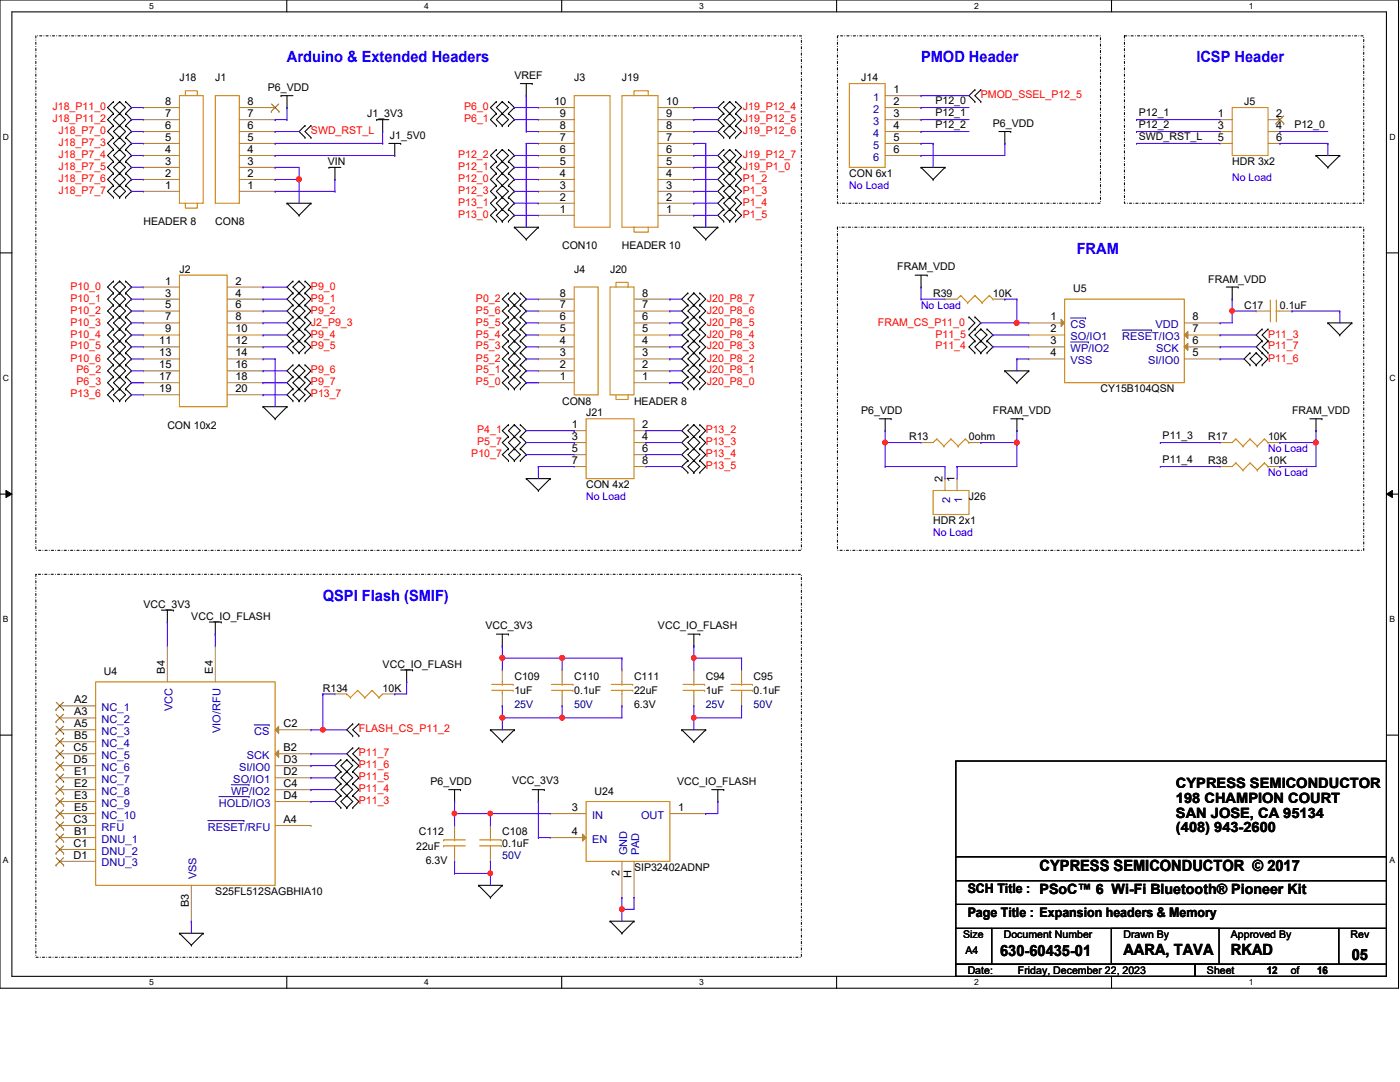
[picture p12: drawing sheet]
<svg xmlns="http://www.w3.org/2000/svg" width="279mm" height="216mm" viewBox="0 0 279 216" stroke-linecap="round" stroke-linejoin="round" font-family="sans-serif">
<defs><g id="words">
<g font-size="3.1" fill="#00f">
<text x="57.3" y="12.4">Arduino &amp; Extended Headers</text>
<text x="183.8" y="12.4">PMOD Header</text>
<text x="238.8" y="12.4">ICSP Header</text>
<text x="214.9" y="50.6">FRAM</text>
<text x="64.4" y="119.8">QSPI Flash (SMIF)</text>
</g>
<g font-size="3.1">
<text x="207.5" y="173.8">CYPRESS SEMICONDUCTOR © 2017</text>
<text x="199.6" y="190.8">630-60435-01</text>
<text x="224.2" y="190.5">AARA, TAVA</text>
<text x="245.7" y="190.5">RKAD</text>
<text x="269.8" y="191.5">05</text>
</g>
<g font-size="2.8">
<text x="234.7" y="157.3">CYPRESS SEMICONDUCTOR</text>
<text x="234.7" y="160.2">198 CHAMPION COURT</text>
<text x="234.7" y="163.2">SAN JOSE, CA 95134</text>
<text x="234.7" y="166.1">(408) 943-2600</text>
</g>
<g font-size="2.6">
<text x="193.1" y="178.1">SCH Title : PSoC™ 6 Wi-Fi Bluetooth® Pioneer Kit</text>
<text x="193.1" y="182.9">Page Title : Expansion headers &amp; Memory</text>
</g>
<g font-size="2.2">
<text x="33" y="23.4">7</text>
<text x="33" y="21">8</text>
<text x="49.4" y="23.4">7</text>
<text x="49.4" y="21">8</text>
<text x="110.6" y="21">10</text>
<text x="111.8" y="23.4">9</text>
<text x="133" y="23.4">9</text>
<text x="133" y="21">10</text>
<text x="178.3" y="18.6">1</text>
<text x="178.3" y="21">2</text>
<text x="178.3" y="23.4">3</text>
<text x="243.1" y="23.4">1</text>
<text x="254.7" y="23.4">2</text>
<text x="33" y="28.1">5</text>
<text x="33" y="25.7">6</text>
<text x="49.4" y="28.1">5</text>
<text x="49.4" y="25.7">6</text>
<text x="111.8" y="28.1">7</text>
<text x="111.8" y="25.7">8</text>
<text x="133" y="28.1">7</text>
<text x="133" y="25.7">8</text>
<text x="178.3" y="25.7">4</text>
<text x="178.3" y="28.1">5</text>
<text x="243.1" y="25.7">3</text>
<text x="243.1" y="28.1">5</text>
<text x="254.7" y="25.7">4</text>
<text x="254.7" y="28.1">6</text>
<text x="33" y="35.3">2</text>
<text x="33" y="32.9">3</text>
<text x="33" y="30.5">4</text>
<text x="49.4" y="35.3">2</text>
<text x="49.4" y="32.9">3</text>
<text x="49.4" y="30.5">4</text>
<text x="111.8" y="35.3">4</text>
<text x="111.8" y="32.9">5</text>
<text x="111.8" y="30.5">6</text>
<text x="133" y="35.3">4</text>
<text x="133" y="32.9">5</text>
<text x="133" y="30.5">6</text>
<text x="178.3" y="30.5">6</text>
<text x="33" y="37.7">1</text>
<text x="49.4" y="37.7">1</text>
<text x="111.8" y="40">2</text>
<text x="111.8" y="37.7">3</text>
<text x="133" y="40">2</text>
<text x="133" y="37.7">3</text>
<text x="111.8" y="42.5">1</text>
<text x="133" y="42.5">1</text>
<text x="33" y="56.8">1</text>
<text x="33" y="59.2">3</text>
<text x="47" y="56.8">2</text>
<text x="47" y="59.2">4</text>
<text x="111.8" y="59.2">8</text>
<text x="128.2" y="59.2">8</text>
<text x="33" y="61.6">5</text>
<text x="33" y="63.9">7</text>
<text x="47" y="61.6">6</text>
<text x="47" y="63.9">8</text>
<text x="111.8" y="63.9">6</text>
<text x="111.8" y="61.6">7</text>
<text x="128.2" y="63.9">6</text>
<text x="128.2" y="61.6">7</text>
<text x="209.6" y="63.9">1</text>
<text x="238" y="63.9">8</text>
<text x="31.8" y="68.7">11</text>
<text x="31.8" y="71.1">13</text>
<text x="33" y="66.3">9</text>
<text x="47" y="66.3">10</text>
<text x="47" y="68.7">12</text>
<text x="47" y="71.1">14</text>
<text x="111.8" y="71.1">3</text>
<text x="111.8" y="68.7">4</text>
<text x="111.8" y="66.3">5</text>
<text x="128.2" y="71.1">3</text>
<text x="128.2" y="68.7">4</text>
<text x="128.2" y="66.3">5</text>
<text x="209.6" y="66.3">2</text>
<text x="209.6" y="68.7">3</text>
<text x="209.6" y="71.1">4</text>
<text x="238" y="71.1">5</text>
<text x="238" y="68.7">6</text>
<text x="238" y="66.3">7</text>
<text x="31.8" y="73.5">15</text>
<text x="31.8" y="75.9">17</text>
<text x="47" y="73.5">16</text>
<text x="47" y="75.9">18</text>
<text x="111.8" y="75.9">1</text>
<text x="111.8" y="73.5">2</text>
<text x="128.2" y="75.9">1</text>
<text x="128.2" y="73.5">2</text>
<text x="31.8" y="78.3">19</text>
<text x="47" y="78.3">20</text>
<text x="114.1" y="85.4">1</text>
<text x="114.1" y="87.8">3</text>
<text x="128.2" y="85.4">2</text>
<text x="128.2" y="87.8">4</text>
<text x="114.1" y="90.2">5</text>
<text x="114.1" y="92.6">7</text>
<text x="128.2" y="90.2">6</text>
<text x="128.2" y="92.6">8</text>
<text x="188.1" y="96.2" transform="rotate(-90 188.1 96.2)">2</text>
<text x="190.5" y="96.2" transform="rotate(-90 190.5 96.2)">1</text>
<text x="32.9" y="134.4" transform="rotate(-90 32.9 134.4)">B4</text>
<text x="42.5" y="134.4" transform="rotate(-90 42.5 134.4)">E4</text>
<text x="14.8" y="140.3">A2</text>
<text x="14.8" y="142.7">A3</text>
<text x="14.7" y="149.9">C5</text>
<text x="14.8" y="145.1">A5</text>
<text x="14.8" y="147.5">B5</text>
<text x="56.6" y="149.9">B2</text>
<text x="56.6" y="145.1">C2</text>
<text x="14.7" y="152.3">D5</text>
<text x="14.8" y="154.7">E1</text>
<text x="56.6" y="154.7">D2</text>
<text x="56.6" y="152.3">D3</text>
<text x="14.8" y="157.1">E2</text>
<text x="14.8" y="159.4">E3</text>
<text x="14.8" y="161.8">E5</text>
<text x="56.6" y="157.1">C4</text>
<text x="56.6" y="159.4">D4</text>
<text x="114.1" y="161.8">3</text>
<text x="135.3" y="161.8">1</text>
<text x="14.7" y="164.2">C3</text>
<text x="14.8" y="166.6">B1</text>
<text x="56.6" y="164.2">A4</text>
<text x="114.1" y="166.6">4</text>
<text x="14.7" y="169">C1</text>
<text x="14.7" y="171.4">D1</text>
<text x="123.6" y="174.8" transform="rotate(-90 123.6 174.8)">2</text>
<text x="126" y="175.1" transform="rotate(-90 126 175.1)">H</text>
<text x="37.7" y="181" transform="rotate(-90 37.7 181)">B3</text>
</g>
<g font-size="2.2" fill="#00c">
<text x="174.3" y="20.1">1</text>
<text x="174.3" y="22.5">2</text>
<text x="174.3" y="24.9">3</text>
<text x="174.3" y="27.3">4</text>
<text x="174.3" y="29.6">5</text>
<text x="174.3" y="32">6</text>
<text x="213.7" y="65.4">CS</text>
<text x="230.6" y="65.4">VDD</text>
<text x="213.7" y="67.9">SO/IO1</text>
<text x="213.7" y="70.2">WP/IO2</text>
<text x="223.9" y="67.9">RESET/IO3</text>
<text x="230.7" y="70.2">SCK</text>
<text x="213.7" y="72.6">VSS</text>
<text x="229.2" y="72.6">SI/IO0</text>
<text x="189.6" y="100.3" transform="rotate(-90 189.6 100.3)">2</text>
<text x="192" y="100.3" transform="rotate(-90 192 100.3)">1</text>
<text x="20.3" y="141.9">NC_1</text>
<text x="34.4" y="141.9" transform="rotate(-90 34.4 141.9)">VCC</text>
<text x="20.3" y="146.6">NC_3</text>
<text x="20.3" y="144.3">NC_2</text>
<text x="20.3" y="149">NC_4</text>
<text x="44" y="146.3" transform="rotate(-90 44 146.3)">VIO/RFU</text>
<text x="50.7" y="146.6">CS</text>
<text x="20.3" y="151.4">NC_5</text>
<text x="20.3" y="153.8">NC_6</text>
<text x="47.7" y="153.8">SI/IO0</text>
<text x="49.3" y="151.4">SCK</text>
<text x="20.3" y="156.2">NC_7</text>
<text x="20.3" y="158.6">NC_8</text>
<text x="20.3" y="161">NC_9</text>
<text x="43.7" y="161">HOLD/IO3</text>
<text x="46.1" y="158.6">WP/IO2</text>
<text x="46.6" y="156.2">SO/IO1</text>
<text x="20.3" y="165.7">RFU</text>
<text x="20.3" y="163.4">NC_10</text>
<text x="41.5" y="165.7">RESET/RFU</text>
<text x="118.2" y="163.4">IN</text>
<text x="127.9" y="163.4">OUT</text>
<text x="20.3" y="168.1">DNU_1</text>
<text x="20.3" y="170.5">DNU_2</text>
<text x="20.3" y="172.9">DNU_3</text>
<text x="118.2" y="168.1">EN</text>
<text x="125.1" y="170.7" transform="rotate(-90 125.1 170.7)">GND</text>
<text x="127.6" y="170.7" transform="rotate(-90 127.6 170.7)">PAD</text>
<text x="39.2" y="175.5" transform="rotate(-90 39.2 175.5)">VSS</text>
</g>
<g font-size="2.1">
<text x="35.8" y="16.3">J18</text>
<text x="43" y="16.3">J1</text>
<text x="102.7" y="15.8">VREF</text>
<text x="114.6" y="16.3">J3</text>
<text x="124.1" y="16.3">J19</text>
<text x="171.9" y="16.3">J14</text>
<text x="53.5" y="18.2">P6_VDD</text>
<text x="73.3" y="23.4">J1_3V3</text>
<text x="186.7" y="20.8">P12_0</text>
<text x="186.7" y="23.2">P12_1</text>
<text x="227.3" y="23.2">P12_1</text>
<text x="248.3" y="21">J5</text>
<text x="77.8" y="27.7">J1_5V0</text>
<text x="186.7" y="25.6">P12_2</text>
<text x="198.2" y="25.3">P6_VDD</text>
<text x="227.3" y="27.9">SWD_RST_L</text>
<text x="227.3" y="25.6">P12_2</text>
<text x="258.3" y="25.6">P12_0</text>
<text x="65.4" y="33">VIN</text>
<text x="169.5" y="35.3">CON 6x1</text>
<text x="245.9" y="33">HDR 3x2</text>
<text x="28.6" y="44.9">HEADER 8</text>
<text x="43" y="44.9">CON8</text>
<text x="112.2" y="49.7">CON10</text>
<text x="124.1" y="49.7">HEADER 10</text>
<text x="179.1" y="54">FRAM_VDD</text>
<text x="35.8" y="54.4">J2</text>
<text x="114.6" y="54.4">J4</text>
<text x="121.8" y="54.4">J20</text>
<text x="186.2" y="59.2">R39</text>
<text x="198.2" y="59.2">10K</text>
<text x="214.2" y="58.3">U5</text>
<text x="241.1" y="56.4">FRAM_VDD</text>
<text x="248.3" y="61.6">C17</text>
<text x="255.4" y="61.6">0.1uF</text>
<text x="112.2" y="80.7">CON8</text>
<text x="117" y="83.1">J21</text>
<text x="126.5" y="80.7">HEADER 8</text>
<text x="171.9" y="82.6">P6_VDD</text>
<text x="198.2" y="82.6">FRAM_VDD</text>
<text x="219.6" y="78.3">CY15B104QSN</text>
<text x="257.9" y="82.6">FRAM_VDD</text>
<text x="33.4" y="85.5">CON 10x2</text>
<text x="181.4" y="87.9">R13</text>
<text x="193.4" y="87.9">0ohm</text>
<text x="232" y="87.6">P11_3</text>
<text x="241.1" y="87.9">R17</text>
<text x="253.1" y="87.9">10K</text>
<text x="232" y="92.4">P11_4</text>
<text x="241.1" y="92.7">R38</text>
<text x="253.1" y="92.7">10K</text>
<text x="117" y="97.5">CON 4x2</text>
<text x="193.4" y="99.8">J26</text>
<text x="186.2" y="104.6">HDR 2x1</text>
<text x="28.6" y="121.3">VCC_3V3</text>
<text x="38.2" y="123.7">VCC_IO_FLASH</text>
<text x="96.9" y="125.6">VCC_3V3</text>
<text x="131.3" y="125.6">VCC_IO_FLASH</text>
<text x="20.7" y="134.7">U4</text>
<text x="76.4" y="133.3">VCC_IO_FLASH</text>
<text x="102.7" y="135.6">C109</text>
<text x="114.6" y="135.6">C110</text>
<text x="126.5" y="135.6">C111</text>
<text x="140.8" y="135.6">C94</text>
<text x="150.4" y="135.6">C95</text>
<text x="64.4" y="138">R134</text>
<text x="76.4" y="138">10K</text>
<text x="102.7" y="138.5">1uF</text>
<text x="114.6" y="138.5">0.1uF</text>
<text x="126.5" y="138.5">22uF</text>
<text x="126.5" y="141.4">6.3V</text>
<text x="140.8" y="138.5">1uF</text>
<text x="150.4" y="138.5">0.1uF</text>
<text x="85.9" y="156.6">P6_VDD</text>
<text x="102.2" y="156.4">VCC_3V3</text>
<text x="118.7" y="158.5">U24</text>
<text x="135.1" y="156.6">VCC_IO_FLASH</text>
<text x="83.6" y="166.7">C112</text>
<text x="100.2" y="166.7">C108</text>
<text x="83.1" y="169.5">22uF</text>
<text x="85" y="172.4">6.3V</text>
<text x="100.2" y="169.1">0.1uF</text>
<text x="126.5" y="173.8">SIP32402ADNP</text>
<text x="43" y="178.6">S25FL512SAGBHIA10</text>
<text x="192.2" y="187.2">Size</text>
<text x="192.7" y="190.3">A4</text>
<text x="200.3" y="187.2">Document Number</text>
<text x="224.2" y="187.2">Drawn By</text>
<text x="245.7" y="187.2">Approved By</text>
<text x="269.5" y="187.2">Rev</text>
<text x="193.1" y="194.4">Date:</text>
<text x="203.2" y="194.4">Friday, December 22, 2023</text>
<text x="240.9" y="194.4">Sheet</text>
<text x="252.8" y="194.4">12</text>
<text x="257.6" y="194.4">of</text>
<text x="262.8" y="194.4">16</text>
</g>
<g font-size="2.1" fill="#f00">
<text x="10.5" y="22">J18_P11_0</text>
<text x="92.6" y="22">P6_0</text>
<text x="148.3" y="22">J19_P12_4</text>
<text x="195.7" y="19.6">PMOD_SSEL_P12_5</text>
<text x="10.5" y="24.4">J18_P11_2</text>
<text x="11.7" y="29.2">J18_P7_3</text>
<text x="11.7" y="26.8">J18_P7_0</text>
<text x="62.1" y="26.8">SWD_RST_L</text>
<text x="92.6" y="24.4">P6_1</text>
<text x="148.3" y="24.4">J19_P12_5</text>
<text x="148.3" y="26.8">J19_P12_6</text>
<text x="11.7" y="31.5">J18_P7_4</text>
<text x="11.7" y="33.9">J18_P7_5</text>
<text x="91.4" y="31.5">P12_2</text>
<text x="91.4" y="33.9">P12_1</text>
<text x="148.3" y="31.5">J19_P12_7</text>
<text x="148.3" y="33.9">J19_P1_0</text>
<text x="11.7" y="38.7">J18_P7_7</text>
<text x="11.7" y="36.3">J18_P7_6</text>
<text x="91.4" y="36.3">P12_0</text>
<text x="91.4" y="38.7">P12_3</text>
<text x="91.4" y="41.1">P13_1</text>
<text x="148.3" y="36.3">P1_2</text>
<text x="148.3" y="38.7">P1_3</text>
<text x="148.3" y="41.1">P1_4</text>
<text x="91.4" y="43.5">P13_0</text>
<text x="148.3" y="43.5">P1_5</text>
<text x="14.1" y="57.8">P10_0</text>
<text x="62.1" y="57.8">P9_0</text>
<text x="14.1" y="60.2">P10_1</text>
<text x="14.1" y="62.6">P10_2</text>
<text x="14.1" y="65">P10_3</text>
<text x="62.1" y="60.2">P9_1</text>
<text x="62.1" y="62.6">P9_2</text>
<text x="62.1" y="65">J2_P9_3</text>
<text x="95" y="65">P5_5</text>
<text x="95" y="62.6">P5_6</text>
<text x="95" y="60.2">P0_2</text>
<text x="141.1" y="65">J20_P8_5</text>
<text x="141.1" y="62.6">J20_P8_6</text>
<text x="141.1" y="60.2">J20_P8_7</text>
<text x="175.2" y="65">FRAM_CS_P11_0</text>
<text x="14.1" y="67.4">P10_4</text>
<text x="14.1" y="69.7">P10_5</text>
<text x="62.1" y="67.4">P9_4</text>
<text x="62.1" y="69.7">P9_5</text>
<text x="95" y="69.7">P5_3</text>
<text x="95" y="67.4">P5_4</text>
<text x="141.1" y="69.7">J20_P8_3</text>
<text x="141.1" y="67.4">J20_P8_4</text>
<text x="186.7" y="67.4">P11_5</text>
<text x="186.7" y="69.7">P11_4</text>
<text x="253.1" y="67.4">P11_3</text>
<text x="253.1" y="69.7">P11_7</text>
<text x="14.1" y="72.1">P10_6</text>
<text x="15.3" y="74.5">P6_2</text>
<text x="15.3" y="76.9">P6_3</text>
<text x="62.1" y="74.5">P9_6</text>
<text x="62.1" y="76.9">P9_7</text>
<text x="95" y="76.9">P5_0</text>
<text x="95" y="74.5">P5_1</text>
<text x="95" y="72.1">P5_2</text>
<text x="141.1" y="76.9">J20_P8_0</text>
<text x="141.1" y="74.5">J20_P8_1</text>
<text x="141.1" y="72.1">J20_P8_2</text>
<text x="253.1" y="72.1">P11_6</text>
<text x="14.1" y="79.3">P13_6</text>
<text x="62.1" y="79.3">P13_7</text>
<text x="95.2" y="86.4">P4_1</text>
<text x="95.2" y="88.9">P5_7</text>
<text x="140.8" y="88.9">P13_3</text>
<text x="140.8" y="86.4">P13_2</text>
<text x="94.1" y="91.2">P10_7</text>
<text x="140.8" y="91.2">P13_4</text>
<text x="140.8" y="93.6">P13_5</text>
<text x="71.6" y="146.1">FLASH_CS_P11_2</text>
<text x="71.6" y="153.3">P11_6</text>
<text x="71.6" y="155.7">P11_5</text>
<text x="71.6" y="150.9">P11_7</text>
<text x="71.6" y="158.1">P11_4</text>
<text x="71.6" y="160.5">P11_3</text>
</g>
<g font-size="2.1" fill="#00f">
<text x="169.5" y="37.8">No Load</text>
<text x="245.9" y="36.1">No Load</text>
<text x="183.8" y="61.6">No Load</text>
<text x="253.1" y="95">No Load</text>
<text x="253.1" y="90.3">No Load</text>
<text x="117" y="99.8">No Load</text>
<text x="186.2" y="107">No Load</text>
</g>
<g font-size="2.1" fill="#000080">
<text x="102.7" y="141.4">25V</text>
<text x="114.6" y="141.4">50V</text>
<text x="140.8" y="141.4">25V</text>
<text x="150.4" y="141.4">50V</text>
<text x="100.2" y="171.4">50V</text>
</g>
<g font-size="1.7">
<text x="29.8" y="1.8">5</text>
<text x="84.7" y="1.8">4</text>
<text x="139.5" y="1.8">3</text>
<text x="194.4" y="1.8">2</text>
<text x="249.3" y="1.8">1</text>
<text x=".6" y="27.9">D</text>
<text x="277.3" y="27.9">D</text>
<text x=".6" y="76">C</text>
<text x="277.3" y="76">C</text>
<text x=".6" y="124.2">B</text>
<text x="277.3" y="124.2">B</text>
<text x=".6" y="172.3">A</text>
<text x="277.3" y="172.3">A</text>
<text x="29.8" y="196.6">5</text>
<text x="84.7" y="196.6">4</text>
<text x="139.5" y="196.6">3</text>
<text x="194.4" y="196.6">2</text>
<text x="249.3" y="196.6">1</text>
</g>
</g></defs>
<path d="M0 0h279.1v197.2h-279.1zM2.4 2.4h274.3v192.4h-274.3z" fill="none" stroke="#000" stroke-width=".21"/>
<g fill="#fff">
<path d="M29.8 .3h.9v1.9h-.9z"/>
<path d="M29.8 195.1h.9v1.9h-.9z"/>
</g>
<path d="M57.2 0v2.4M57.2 194.8v2.4" fill="none" stroke="#000" stroke-width=".21"/>
<g fill="#fff">
<path d="M84.7 .3h.9v1.9h-.9z"/>
<path d="M84.7 195.1h.9v1.9h-.9z"/>
</g>
<path d="M112.1 0v2.4M112.1 194.8v2.4" fill="none" stroke="#000" stroke-width=".21"/>
<g fill="#fff">
<path d="M139.5 .3h1v1.9h-1z"/>
<path d="M139.5 195.1h1v1.9h-1z"/>
</g>
<path d="M167 0v2.4M167 194.8v2.4" fill="none" stroke="#000" stroke-width=".21"/>
<g fill="#fff">
<path d="M194.4 .3h.9v1.9h-.9z"/>
<path d="M194.4 195.1h.9v1.9h-.9z"/>
</g>
<path d="M221.8 0v2.4M221.8 194.8v2.4" fill="none" stroke="#000" stroke-width=".21"/>
<g fill="#fff">
<path d="M249.3 .3h.9v1.9h-.9z"/>
<path d="M249.3 195.1h.9v1.9h-.9z"/>
<path d="M.6 26.4h1.2v1.9h-1.2z"/>
<path d="M277.3 26.4h1.2v1.9h-1.2z"/>
<path d="M.6 74.5h1.2v1.9h-1.2z"/>
<path d="M277.3 74.5h1.2v1.9h-1.2z"/>
</g>
<path d="M0 50.5h2.4M276.7 50.5h2.4" fill="none" stroke="#000" stroke-width=".21"/>
<g fill="#fff">
<path d="M.6 122.6h1.1v1.9h-1.1z"/>
<path d="M277.3 122.6h1.1v1.9h-1.1z"/>
</g>
<path d="M0 98.6h2.4M276.7 98.6h2.4" fill="none" stroke="#000" stroke-width=".21"/>
<path d="M1.2 97.9l1.2 .7-1.2 .7zM276.7 98.6l1.2-.7v1.4z" fill="#000"/>
<path d="M1.2 97.9l1.2 .7-1.2 .7zM276.7 98.6l1.2-.7v1.4z" fill="none" stroke="#000" stroke-width=".2"/>
<g fill="#fff">
<path d="M.6 170.7h1.1v1.9h-1.1z"/>
<path d="M277.3 170.7h1.1v1.9h-1.1z"/>
</g>
<g fill="none" stroke="#000" stroke-width=".21">
<path d="M56.1 19.1h.1M56.1 19.1h2.4M57.3 19.1v2.4M103.8 16.7h2.4M105 19.1h.1M105 16.7v2.4M106.2 16.7h.1M194.6 17.9h.1M194.6 17.9l-1.2 1.2 1.2 1.2M195.7 17.9h.1M195.7 17.9l-1.1 1.2 1.1 1.2M22.6 32.2h.1"/>
<path d="M22.6 29.8h.1M22.6 39.4h.1M22.6 37h.1M22.6 34.6h.1M22.6 27.4h.1M22.6 22.6h.1M22.6 20.3h.1M22.6 25.1h.1M22.6 25.1l-1.1 1.1 1.1 1.2M22.6 29.8l-1.1 1.2 1.1 1.2M22.6 32.2l-1.1 1.2 1.1 1.2M22.6 37l-1.1 1.2 1.1 1.2"/>
<path d="M22.6 34.6l-1.1 1.2 1.1 1.2M22.6 22.6l-1.1 1.3 1.1 1.2M22.6 27.4l-1.1 1.2 1.1 1.2M22.6 20.3l-1.1 1.2 1.1 1.1M23.9 29.8h.1M23.9 32.2h.1M23.9 37h.1M23.9 39.4h.1M23.9 34.6h.1M23.9 27.4h.1M23.9 20.3h.1M23.9 22.6h.1"/>
<path d="M23.9 25.1h.1M23.9 27.4l-1.3 1.2 2.5 2.4-1.2 1.2M23.9 29.8l-1.3 1.2 1.3 1.2M23.9 37l1.2 1.2-1.2 1.2M23.9 37l-1.3 1.2 1.3 1.2M23.9 34.6l1.2 1.2-1.2 1.2M23.9 32.2l1.2 1.2-2.5 2.4 1.3 1.2M23.9 32.2l-1.3 1.2 1.3 1.2M23.9 27.4l1.2 1.2-1.2 1.2M23.9 20.3l1.2 1.2-2.5 2.4 1.3 1.2M23.9 20.3l-1.3 1.2 1.3 1.1M23.9 22.6l1.2 1.3-1.2 1.2"/>
<path d="M23.9 25.1l1.2 1.1-1.2 1.2M23.9 25.1l-1.3 1.1 1.3 1.2M25.1 32.2h.1M25.1 29.8h.1M25.1 39.4h.1M25.1 37h.1M25.1 34.6h.1M25.1 27.4h.1M25.1 22.6h.1M25.1 20.3h.1M25.1 25.1h.1M25.1 29.8l1.1 1.2-1.1 1.2"/>
<path d="M25.1 25.1l1.1 1.1-1.1 1.2M25.1 37l1.1 1.2-1.1 1.2M25.1 32.2l1.1 1.2-1.1 1.2M25.1 34.6l1.1 1.2-1.1 1.2M25.1 27.4l1.1 1.2-1.1 1.2M25.1 22.6l1.1 1.3-1.1 1.2M25.1 20.3l1.1 1.2-1.1 1.1M57.3 21.5h.1M60.9 27.4h.1M60.9 25.1h.1M60.9 25.1l-1.2 1.1 1.2 1.2M62.1 25.1h.1"/>
<path d="M62.1 27.4h.1M62.1 25.1l-1.2 1.1 1.2 1.2M65.7 33.4h.1M65.7 33.4h2.3M66.8 35.8h.1M66.8 33.4v2.4M75.2 23.9h.1M75.2 23.9h2.4M76.4 26.2h.1M76.4 23.9v2.3M77.6 28.6h2.4M78.8 31h.1"/>
<path d="M78.8 28.6v2.4M80 28.6h.1M99.1 22.6h.1M99.1 20.3h.1M99.1 25.1h.1M99.1 32.2h.1M99.1 29.8h.1M99.1 34.6h.1M99.1 37h.1M99.1 39.4h.1M99.1 29.8l-1.2 1.2 1.2 1.2M99.1 37l-1.2 1.2 1.2 1.2"/>
<path d="M99.1 20.3l-1.2 1.2 1.2 1.1M99.1 22.6l-1.2 1.3 1.2 1.2M99.1 32.2l-1.2 1.2 1.2 1.2M99.1 34.6l-1.2 1.2 1.2 1.2M99.1 39.4l-1.2 1.2 1.2 1.2M100.2 20.3h.1M100.2 22.6h.1M100.2 25.1h.1M100.2 29.8h.1M100.2 32.2h.1M100.2 34.6h.1M100.2 37h.1"/>
<path d="M100.2 39.4h.1M100.2 29.8l-1.1 1.2 1.1 1.2M100.2 39.4l-1.1 1.2 1.1 1.2M100.2 20.3l1.3 1.2-1.3 1.1M100.2 20.3l-1.1 1.2 2.4 2.4-1.3 1.2M100.2 22.6l-1.1 1.3 1.1 1.2M100.2 29.8l1.3 1.2-1.3 1.2M100.2 32.2l1.3 1.2-1.3 1.2M100.2 32.2l-1.1 1.2 2.4 2.4-1.3 1.2M100.2 34.6l-1.1 1.2 1.1 1.2M100.2 37l1.3 1.2-1.3 1.2M100.2 37l-1.1 1.2 1.1 1.2"/>
<path d="M100.2 39.4l1.3 1.2-2.4 2.4 1.1 1.2M101.5 22.6h.1M101.5 20.3h.1M101.5 25.1h.1M101.5 32.2h.1M101.5 29.8h.1M101.5 34.6h.1M101.5 37h.1M101.5 39.4h.1M101.5 20.3l1.2 1.2-1.2 1.1M101.5 32.2l1.2 1.2-1.2 1.2M101.5 37l1.2 1.2-1.2 1.2"/>
<path d="M101.5 22.6l1.2 1.3-1.2 1.2M101.5 29.8l1.2 1.2-1.2 1.2M101.5 34.6l1.2 1.2-1.2 1.2M101.5 39.4l1.2 1.2-1.2 1.2M144.4 20.3h.1M144.4 22.6h.1M144.4 25.1h.1M144.4 27.4h.1M144.4 29.8h.1M144.4 32.2h.1M144.4 34.6h.1M144.4 37h.1"/>
<path d="M144.4 39.4h.1M144.4 20.3l-1.1 1.2 1.1 1.1M144.4 22.6l-1.1 1.3 1.1 1.2M144.4 25.1l-1.1 1.1 1.1 1.2M144.4 29.8l-1.1 1.2 1.1 1.2M144.4 32.2l-1.1 1.2 1.1 1.2M144.4 34.6l-1.1 1.2 1.1 1.2M144.4 39.4l-1.1 1.2 1.1 1.2M144.4 37l-1.1 1.2 1.1 1.2M145.6 22.6h.1M145.6 20.3h.1M145.6 25.1h.1"/>
<path d="M145.6 27.4h.1M145.6 32.2h.1M145.6 29.8h.1M145.6 34.6h.1M145.6 37h.1M145.6 39.4h.1M145.6 20.3l-1.2 1.2 1.2 1.1M145.6 20.3l1.2 1.2-1.2 1.1M145.6 22.6l-1.2 1.3 2.4 2.3-1.2 1.2M145.6 22.6l1.2 1.3-2.4 2.3 1.2 1.2M145.6 29.8l-1.2 1.2 2.4 2.4-1.2 1.2M145.6 29.8l1.2 1.2-2.4 2.4 1.2 1.2"/>
<path d="M145.6 34.6l-1.2 1.2 2.4 2.4-2.4 2.4 1.2 1.2M145.6 34.6l1.2 1.2-2.4 2.4 2.4 2.4-1.2 1.2M146.8 20.3h.1M146.8 22.6h.1M146.8 25.1h.1M146.8 27.4h.1M146.8 29.8h.1M146.8 32.2h.1M146.8 34.6h.1M146.8 37h.1M146.8 39.4h.1M146.8 20.3l1.2 1.2-1.2 1.1"/>
<path d="M146.8 22.6l1.2 1.3-1.2 1.2M146.8 25.1l1.2 1.1-1.2 1.2M146.8 29.8l1.2 1.2-1.2 1.2M146.8 37l1.2 1.2-1.2 1.2M146.8 32.2l1.2 1.2-1.2 1.2M146.8 39.4l1.2 1.2-1.2 1.2M146.8 34.6l1.2 1.2-1.2 1.2M183.8 33.4h.1M183.8 33.4h4.8M183.8 33.4l2.4 2.4M186.2 35.8h.1M188.6 33.4h.1"/>
<path d="M188.6 33.4l-2.4 2.4M194.6 20.3h.1M195.7 20.3h.1M199.3 26.2h2.4M200.5 28.6h.1M200.5 26.2v2.4M201.7 26.2h.1M262.6 31h.1M262.6 31h4.8M262.6 31l2.4 2.4M265 33.4h.1M267.4 31h.1"/>
<path d="M267.4 31l-2.4 2.4M22.6 58.5h.1M22.6 56.1h.1M22.6 56.1l-1.1 1.2 1.1 1.2M22.6 58.5l-1.1 1.2 1.1 1.2M23.9 56.1h.1M23.9 58.5h.1M23.9 56.1l1.2 1.2-2.5 2.4 1.3 1.2M23.9 56.1l-1.3 1.2 1.3 1.2M23.9 58.5l1.2 1.2-1.2 1.2M25.1 58.5h.1M25.1 56.1h.1"/>
<path d="M25.1 56.1l1.1 1.2-1.1 1.2M25.1 58.5l1.1 1.2-1.1 1.2M57.3 40.6h.1M57.3 40.6h4.8M57.3 40.6l2.4 2.4M58.5 58.5h.1M58.5 56.1h.1M58.5 56.1l-1.2 1.2 1.2 1.2M58.5 58.5l-1.2 1.2 1.2 1.2M59.7 43h.1M59.7 56.1h.1M59.7 58.5h.1"/>
<path d="M59.7 56.1l-1.2 1.2 1.2 1.2M59.7 56.1l1.2 1.2-2.4 2.4 1.2 1.2M59.7 58.5l1.2 1.2-1.2 1.2M60.9 58.5h.1M60.9 56.1h.1M60.9 56.1l1.2 1.2-1.2 1.2M60.9 58.5l1.2 1.2-1.2 1.2M62.1 40.6h.1M62.1 40.6l-2.4 2.4M99.1 41.8h.1M99.1 44.2h.1M99.1 41.8l-1.2 1.2 1.2 1.2"/>
<path d="M100.2 41.8h.1M100.2 44.2h.1M100.2 41.8l1.3 1.2-1.3 1.2M101.5 41.8h.1M101.5 44.2h.1M101.5 58.5h.1M101.5 41.8l1.2 1.2-1.2 1.2M101.5 58.5l-1.3 1.2 1.3 1.2M102.7 45.3h.1M102.7 58.5h.1M102.7 45.3h4.7M102.7 45.3l2.3 2.5"/>
<path d="M102.7 58.5l1.1 1.2-2.3 2.4 2.3 2.3-1.1 1.3M102.7 58.5l-1.2 1.2 2.3 2.4-2.3 2.3 1.2 1.3M103.8 58.5h.1M103.8 58.5l1.2 1.2-1.2 1.2M105 47.8h.1M107.4 45.3h.1M107.4 45.3l-2.4 2.5M137.3 58.5h.1M137.3 58.5l-1.2 1.2 1.2 1.2M138.5 45.3h.1M138.5 58.5h.1M138.5 45.3h4.8"/>
<path d="M138.5 45.3l2.3 2.5M138.5 58.5l-1.2 1.2 2.4 2.4-2.4 2.3 1.2 1.3M138.5 58.5l1.2 1.2-2.4 2.4 2.4 2.3-1.2 1.3M139.7 58.5h.1M139.7 58.5l1.1 1.2-1.1 1.2M140.8 47.8h.1M143.3 45.3h.1M143.3 45.3l-2.5 2.5M144.4 41.8h.1M144.4 44.2h.1M144.4 41.8l-1.1 1.2 1.1 1.2M145.6 41.8h.1"/>
<path d="M145.6 44.2h.1M145.6 41.8l-1.2 1.2 1.2 1.2M145.6 41.8l1.2 1.2-1.2 1.2M146.8 41.8h.1M146.8 44.2h.1M146.8 41.8l1.2 1.2-1.2 1.2M182.6 54.9h2.4M183.8 57.3h.1M183.8 54.9v2.4M185 54.9h.1M244.7 57.3h2.4M245.9 59.7h.1"/>
<path d="M245.9 57.3v2.4M247.1 57.3h.1M22.6 60.9h.1M22.6 63.2h.1M22.6 65.7h.1M22.6 68h.1M22.6 70.4h.1M22.6 72.8h.1M22.6 75.2h.1M22.6 77.6h.1M22.6 80h.1M22.6 60.9l-1.1 1.2 1.1 1.1"/>
<path d="M22.6 65.7l-1.1 1.1 1.1 1.2M22.6 63.2l-1.1 1.2 1.1 1.3M22.6 72.8l-1.1 1.2 1.1 1.2M22.6 68l-1.1 1.2 1.1 1.2M22.6 70.4l-1.1 1.2 1.1 1.2M22.6 77.6l-1.1 1.2 1.1 1.2M22.6 75.2l-1.1 1.2 1.1 1.2M23.9 60.9h.1M23.9 63.2h.1M23.9 65.7h.1M23.9 68h.1M23.9 70.4h.1"/>
<path d="M23.9 72.8h.1M23.9 75.2h.1M23.9 77.6h.1M23.9 80h.1M23.9 60.9l1.2 1.2-1.2 1.1M23.9 60.9l-1.3 1.2 1.3 1.1M23.9 63.2l1.2 1.2-1.2 1.3M23.9 63.2l-1.3 1.2 2.5 2.4-1.2 1.2M23.9 65.7l-1.3 1.1 1.3 1.2M23.9 68l1.2 1.2-2.5 2.4 1.3 1.2M23.9 68l-1.3 1.2 1.3 1.2M23.9 70.4l1.2 1.2-1.2 1.2"/>
<path d="M23.9 72.8l1.2 1.2-1.2 1.2M23.9 72.8l-1.3 1.2 1.3 1.2M23.9 75.2l1.2 1.2-1.2 1.2M23.9 75.2l-1.3 1.2 2.5 2.4-1.2 1.2M23.9 77.6l-1.3 1.2 1.3 1.2M25.1 60.9h.1M25.1 63.2h.1M25.1 65.7h.1M25.1 68h.1M25.1 70.4h.1M25.1 72.8h.1M25.1 75.2h.1"/>
<path d="M25.1 77.6h.1M25.1 80h.1M25.1 60.9l1.1 1.2-1.1 1.1M25.1 63.2l1.1 1.2-1.1 1.3M25.1 65.7l1.1 1.1-1.1 1.2M25.1 68l1.1 1.2-1.1 1.2M25.1 72.8l1.1 1.2-1.1 1.2M25.1 70.4l1.1 1.2-1.1 1.2M25.1 75.2l1.1 1.2-1.1 1.2M25.1 77.6l1.1 1.2-1.1 1.2M58.5 60.9h.1M58.5 63.2h.1"/>
<path d="M58.5 65.7h.1M58.5 68h.1M58.5 70.4h.1M58.5 75.2h.1M58.5 72.8h.1M58.5 77.6h.1M58.5 80h.1M58.5 60.9l-1.2 1.2 1.2 1.1M58.5 65.7l-1.2 1.1 1.2 1.2M58.5 63.2l-1.2 1.2 1.2 1.3M58.5 68l-1.2 1.2 1.2 1.2M58.5 72.8l-1.2 1.2 1.2 1.2"/>
<path d="M58.5 77.6l-1.2 1.2 1.2 1.2M58.5 75.2l-1.2 1.2 1.2 1.2M59.7 60.9h.1M59.7 63.2h.1M59.7 65.7h.1M59.7 68h.1M59.7 70.4h.1M59.7 72.8h.1M59.7 75.2h.1M59.7 77.6h.1M59.7 80h.1M59.7 60.9l-1.2 1.2 1.2 1.1"/>
<path d="M59.7 60.9l1.2 1.2-1.2 1.1M59.7 63.2l-1.2 1.2 2.4 2.4-1.2 1.2M59.7 63.2l1.2 1.2-1.2 1.3M59.7 65.7l-1.2 1.1 1.2 1.2M59.7 68l-1.2 1.2 1.2 1.2M59.7 68l1.2 1.2-1.2 1.2M59.7 72.8l-1.2 1.2 1.2 1.2M59.7 72.8l1.2 1.2-1.2 1.2M59.7 75.2l-1.2 1.2 1.2 1.2M59.7 75.2l1.2 1.2-1.2 1.2M59.7 77.6l-1.2 1.2 1.2 1.2M59.7 77.6l1.2 1.2-1.2 1.2"/>
<path d="M60.9 60.9h.1M60.9 63.2h.1M60.9 65.7h.1M60.9 68h.1M60.9 70.4h.1M60.9 75.2h.1M60.9 72.8h.1M60.9 77.6h.1M60.9 80h.1M60.9 60.9l1.2 1.2-1.2 1.1M60.9 65.7l1.2 1.1-1.2 1.2M60.9 63.2l1.2 1.2-1.2 1.3"/>
<path d="M60.9 72.8l1.2 1.2-1.2 1.2M60.9 68l1.2 1.2-1.2 1.2M60.9 77.6l1.2 1.2-1.2 1.2M60.9 75.2l1.2 1.2-1.2 1.2M101.5 75.2h.1M101.5 77.6h.1M101.5 72.8h.1M101.5 70.4h.1M101.5 68h.1M101.5 65.7h.1M101.5 63.2h.1M101.5 60.9h.1"/>
<path d="M101.5 70.4l-1.3 1.2 1.3 1.2M101.5 75.2l-1.3 1.2 1.3 1.2M101.5 72.8l-1.3 1.2 1.3 1.2M101.5 63.2l-1.3 1.2 1.3 1.3M101.5 68l-1.3 1.2 1.3 1.2M101.5 65.7l-1.3 1.1 1.3 1.2M101.5 60.9l-1.3 1.2 1.3 1.1M102.7 77.6h.1M102.7 75.2h.1M102.7 72.8h.1M102.7 70.4h.1M102.7 68h.1"/>
<path d="M102.7 65.7h.1M102.7 63.2h.1M102.7 60.9h.1M102.7 65.7l1.1 1.1-2.3 2.4 1.2 1.2M102.7 65.7l-1.2 1.1 2.3 2.4-1.1 1.2M102.7 70.4l1.1 1.2-2.3 2.4 2.3 2.4-1.1 1.2M102.7 72.8l1.1 1.2-2.3 2.4 1.2 1.2M102.7 70.4l-1.2 1.2 1.2 1.2M103.8 75.2h.1M103.8 77.6h.1M103.8 72.8h.1M103.8 70.4h.1"/>
<path d="M103.8 68h.1M103.8 65.7h.1M103.8 63.2h.1M103.8 60.9h.1M103.8 65.7l1.2 1.1-1.2 1.2M103.8 68l1.2 1.2-1.2 1.2M103.8 70.4l1.2 1.2-1.2 1.2M103.8 75.2l1.2 1.2-1.2 1.2M103.8 72.8l1.2 1.2-1.2 1.2M103.8 63.2l1.2 1.2-1.2 1.3M103.8 60.9l1.2 1.2-1.2 1.1M137.3 75.2h.1"/>
<path d="M137.3 77.6h.1M137.3 72.8h.1M137.3 70.4h.1M137.3 68h.1M137.3 65.7h.1M137.3 63.2h.1M137.3 60.9h.1M137.3 65.7l-1.2 1.1 1.2 1.2M137.3 70.4l-1.2 1.2 1.2 1.2M137.3 72.8l-1.2 1.2 1.2 1.2M137.3 75.2l-1.2 1.2 1.2 1.2M137.3 68l-1.2 1.2 1.2 1.2"/>
<path d="M137.3 63.2l-1.2 1.2 1.2 1.3M137.3 60.9l-1.2 1.2 1.2 1.1M138.5 77.6h.1M138.5 75.2h.1M138.5 72.8h.1M138.5 70.4h.1M138.5 68h.1M138.5 65.7h.1M138.5 63.2h.1M138.5 60.9h.1M138.5 70.4l-1.2 1.2 2.4 2.4-2.4 2.4 1.2 1.2M138.5 70.4l1.2 1.2-2.4 2.4 2.4 2.4-1.2 1.2"/>
<path d="M138.5 65.7l1.2 1.1-2.4 2.4 1.2 1.2M138.5 65.7l-1.2 1.1 2.4 2.4-1.2 1.2M139.7 75.2h.1M139.7 77.6h.1M139.7 72.8h.1M139.7 70.4h.1M139.7 68h.1M139.7 65.7h.1M139.7 63.2h.1M139.7 60.9h.1M139.7 75.2l1.1 1.2-1.1 1.2M139.7 72.8l1.1 1.2-1.1 1.2"/>
<path d="M139.7 65.7l1.1 1.1-1.1 1.2M139.7 70.4l1.1 1.2-1.1 1.2M139.7 68l1.1 1.2-1.1 1.2M139.7 63.2l1.1 1.2-1.1 1.3M139.7 60.9l1.1 1.2-1.1 1.1M193.4 63.2h.1M193.4 65.7h.1M193.4 63.2l1.2 1.2-1.2 1.3M194.6 65.7h.1M194.6 63.2h.1M194.6 68h.1M194.6 70.4h.1"/>
<path d="M194.6 63.2l1.1 1.2-1.1 1.3M194.6 65.7l-1.2 1.1 1.2 1.2M194.6 68l-1.2 1.2 1.2 1.2M195.7 68h.1M195.7 65.7h.1M195.7 70.4h.1M195.7 65.7l1.3 1.1-1.3 1.2M195.7 65.7l-1.1 1.1 1.1 1.2M195.7 68l1.3 1.2-1.3 1.2M195.7 68l-1.1 1.2 1.1 1.2M197 65.7h.1M197 68h.1"/>
<path d="M197 70.4h.1M197 65.7l1.2 1.1-1.2 1.2M197 68l1.2 1.2-1.2 1.2M200.5 74h.1M200.5 74h4.8M200.5 74l2.4 2.4M202.9 76.4h.1M205.3 74h.1M205.3 74l-2.4 2.4M249.5 72.8h.1M249.5 70.4h.1M249.5 70.4l-1.2 1.2 1.2 1.2"/>
<path d="M250.7 70.4h.1M250.7 72.8h.1M250.7 70.4l-1.2 1.2 1.2 1.2M250.7 70.4l1.2 1.2-1.2 1.2M251.9 72.8h.1M251.9 70.4h.1M251.9 65.7h.1M251.9 68h.1M251.9 70.4l1.2 1.2-1.2 1.2M251.9 65.7l-1.2 1.1 1.2 1.2M251.9 68l-1.2 1.2 1.2 1.2M253.1 68h.1"/>
<path d="M253.1 65.7h.1M253.1 70.4h.1M253.1 68l-1.2 1.2 1.2 1.2M253.1 65.7l-1.2 1.1 1.2 1.2M265 64.4h.1M265 64.4h4.8M265 64.4l2.4 2.4M267.4 66.8h.1M269.8 64.4h.1M269.8 64.4l-2.4 2.4M52.5 81.2h.1M52.5 81.2h4.8"/>
<path d="M52.5 81.2l2.4 2.4M54.9 83.6h.1M57.3 81.2h.1M57.3 81.2l-2.4 2.4M101.5 87.1h.1M101.5 84.8h.1M101.5 91.9h.1M101.5 89.5h.1M101.5 84.8l-1.3 1.1 1.3 1.2M101.5 89.5l-1.3 1.2 1.3 1.2M101.5 87.1l-1.3 1.2 1.3 1.2M102.7 84.8h.1"/>
<path d="M102.7 87.1h.1M102.7 89.5h.1M102.7 91.9h.1M102.7 84.8l-1.2 1.1 2.3 2.4-1.1 1.2M102.7 84.8l1.1 1.1-2.3 2.4 1.2 1.2M102.7 89.5l1.1 1.2-1.1 1.2M102.7 89.5l-1.2 1.2 1.2 1.2M103.8 87.1h.1M103.8 84.8h.1M103.8 91.9h.1M103.8 89.5h.1M103.8 84.8l1.2 1.1-1.2 1.2"/>
<path d="M103.8 89.5l1.2 1.2-1.2 1.2M103.8 87.1l1.2 1.2-1.2 1.2M105 95.5h.1M105 95.5h4.8M105 95.5l2.4 2.4M107.4 97.9h.1M109.8 95.5h.1M109.8 95.5l-2.4 2.4M137.3 89.5h.1M137.3 87.1h.1M137.3 84.8h.1M137.3 91.9h.1"/>
<path d="M137.3 94.3h.1M137.3 87.1l-1.2 1.2 1.2 1.2M137.3 84.8l-1.2 1.1 1.2 1.2M137.3 89.5l-1.2 1.2 1.2 1.2M137.3 91.9l-1.2 1.2 1.2 1.2M138.5 87.1h.1M138.5 89.5h.1M138.5 84.8h.1M138.5 91.9h.1M138.5 94.3h.1M138.5 84.8l1.2 1.1-2.4 2.4 1.2 1.2M138.5 84.8l-1.2 1.1 2.4 2.4-1.2 1.2"/>
<path d="M138.5 89.5l-1.2 1.2 2.4 2.4-1.2 1.2M138.5 89.5l1.2 1.2-2.4 2.4 1.2 1.2M139.7 89.5h.1M139.7 87.1h.1M139.7 84.8h.1M139.7 91.9h.1M139.7 94.3h.1M139.7 84.8l1.1 1.1-1.1 1.2M139.7 89.5l1.1 1.2-1.1 1.2M139.7 91.9l1.1 1.2-1.1 1.2M139.7 87.1l1.1 1.2-1.1 1.2M175.5 83.6h2.3"/>
<path d="M176.7 85.9h.1M176.7 83.6v2.3M177.8 83.6h.1M201.7 83.6h2.4M202.9 85.9h.1M202.9 83.6v2.3M204.1 83.6h.1M261.4 83.6h2.4M262.6 85.9h.1M262.6 83.6v2.3M263.8 83.6h.1M32.2 121.8h2.4"/>
<path d="M33.4 124.1h.1M33.4 121.8v2.3M34.6 121.8h.1M41.8 124.1h2.4M43 126.5h.1M43 124.1v2.4M44.2 124.1h.1M80 133.7h2.3M81.2 136.1h.1M81.2 133.7v2.4M82.3 133.7h.1M99.1 126.5h2.4"/>
<path d="M100.2 128.9h.1M100.2 126.5v2.4M101.5 126.5h.1M137.3 126.5h2.4M138.5 128.9h.1M138.5 126.5v2.4M139.7 126.5h.1M0 146.7h2.4M68 154h.1M68 151.6h.1M68 156.4h.1M68 158.7h.1"/>
<path d="M68 158.7l-1.2 1.2 1.2 1.3M68 151.6l-1.2 1.2 1.2 1.2M68 154l-1.2 1.2 1.2 1.2M68 156.4l-1.2 1.2 1.2 1.1M69.2 151.6h.1M69.2 154h.1M69.2 156.4h.1M69.2 158.7h.1M69.2 151.6l-1.2 1.2 1.2 1.2M69.2 151.6l1.2 1.2-1.2 1.2M69.2 154l-1.2 1.2 2.4 2.4-2.4 2.3 1.2 1.3M69.2 154l1.2 1.2-2.4 2.4 2.4 2.3-1.2 1.3"/>
<path d="M70.4 144.4h.1M70.4 146.8h.1M70.4 154h.1M70.4 151.6h.1M70.4 156.4h.1M70.4 158.7h.1M70.4 149.2h.1M70.4 144.4l-1.2 1.2 1.2 1.2M70.4 149.2l-1.2 1.2 1.2 1.2M70.4 151.6l1.2 1.2-1.2 1.2M70.4 154l1.2 1.2-1.2 1.2M70.4 156.4l1.2 1.2-1.2 1.1"/>
<path d="M70.4 158.7l1.2 1.2-1.2 1.3M71.6 146.8h.1M71.6 144.4h.1M71.6 151.6h.1M71.6 149.2h.1M71.6 144.4l-1.2 1.2 1.2 1.2M71.6 149.2l-1.2 1.2 1.2 1.2M89.5 157.6h2.4M90.7 159.9h.1M90.7 157.6v2.3M91.9 157.6h.1M97.9 145.6h.1"/>
<path d="M97.9 145.6h4.8M97.9 145.6l2.3 2.4M100.2 148h.1M102.7 145.6h.1M102.7 145.6l-2.5 2.4M106.2 157.6h2.4M107.4 159.9h.1M107.4 157.6v2.3M108.6 157.6h.1M136.1 145.6h.1M136.1 145.6h4.7M136.1 145.6l2.4 2.4"/>
<path d="M138.5 148h.1M140.8 145.6h.1M140.8 145.6l-2.3 2.4M142 157.6h2.4M143.3 159.9h.1M143.3 157.6v2.3M144.4 157.6h.1M190.8 151.8h85.9v19.1h-85.9zM276.7 146.7h2.4M68 161.2h.1M69.2 161.2h.1M70.4 161.2h.1"/>
<path d="M95.5 176.7h.1M95.5 176.7h4.7M95.5 176.7l2.4 2.4M97.9 179.1h.1M100.2 176.7h.1M100.2 176.7l-2.3 2.4M190.8 170.9h85.9v4.8h-85.9zM190.8 175.7h85.9v4.8h-85.9zM35.8 186.2h.1M35.8 186.2h4.8M35.8 186.2l2.4 2.4M38.2 188.6h.1"/>
<path d="M40.6 186.2h.1M40.6 186.2l-2.4 2.4M121.8 183.8h.1M121.8 183.8h4.7M121.8 183.8l2.3 2.4M124.1 186.2h.1M126.5 183.8h.1M126.5 183.8l-2.4 2.4M190.8 185.3h7.1v7.1h-7.1zM190.8 192.4h47.7v2.4h-47.7zM190.8 180.5h85.9v4.8h-85.9zM197.9 185.3h69.3v7.1h-69.3z"/>
<path d="M221.8 185.3h21.5v7.1h-21.5zM238.5 192.4h38.2v2.4h-38.2zM267.2 185.3h9.5v7.1h-9.5z"/>
</g>
<path d="M7.2 7.2h152.7v102.6h-152.7zM167.1 7.2h52.5v33.4h-52.5zM224.4 7.2h47.8v33.4h-47.8zM167.1 45.3h105.1v64.5h-105.1zM7.2 114.6h152.7v76.4h-152.7z" fill="none" stroke="#000" stroke-width=".21" stroke-dasharray=".4 .4 0 .4"/>
<g fill="none" stroke="#cc8006" stroke-width=".21">
<path d="M35.8 19.1h4.8v21.5h-4.8zM37 19.1v-1h2.4v1M169.5 16.7h7.2v16.7h-7.2zM37 40.6v.9h2.4v-.9M191.7 59h.1M191.7 59l-.7 .7M191.7 59l1.4 1.4M194.6 59h.1M194.6 59l-1.5 1.4M194.6 59l1.4 1.4M197.4 59h.1M197.4 59l-1.4 1.4"/>
<path d="M197.4 59l.8 .7M198.2 59.7h.1M193.1 60.4h.1M196 60.4h.1M186.2 97.9h7.2v4.8h-7.2zM122 137.8h4.3M122 136.6h4.3M124.1 136.6h.1M124.1 137.8h.1M124.1 136.1v.5M124.1 137.8v.7M126.3 137.8h.1"/>
<path d="M126.3 136.6h.1M117 159.9h16.7v12h-16.7zM88.6 168.8h.1M88.6 167.6h.1M88.6 168.8h4.3M88.6 167.6h4.3M90.7 167.6h.1M90.7 168.8h.1M90.7 167.1v.5M90.7 168.8v.7"/>
</g>
<g fill="none" stroke="#a84" stroke-width=".21">
<path d="M176.7 19.1h7.1M183.8 19.1h.1M28.6 38.2h.1M28.6 35.8h.1M28.6 33.4h.1M28.6 31h.1M28.6 28.6h.1M28.6 26.2h.1M28.6 23.9h.1M28.6 21.5h.1M28.6 21.5h7.2M28.6 23.9h7.2"/>
<path d="M28.6 26.2h7.2M28.6 28.6h7.2M28.6 31h7.2M28.6 38.2h7.2M28.6 35.8h7.2M28.6 33.4h7.2M176.7 21.5h7.1M176.7 23.9h7.1M176.7 26.2h7.1M176.7 28.6h7.1M176.7 31h7.1M183.8 21.5h.1"/>
<path d="M183.8 23.9h.1M183.8 26.2h.1M183.8 28.6h.1M183.8 31h.1M188.6 59.7h.1M188.6 59.7h2.4M198.2 59.7h2.3M200.5 59.7h.1M188.6 95.5h.1M188.6 95.5v2.4M191 95.5h.1M191 95.5v2.4"/>
<path d="M124.1 133.7h.1M124.1 133.7v2.4M124.1 138.5v2.3M124.1 140.8h.1M90.7 164.7h.1M90.7 171.9h.1M90.7 164.7v2.4M90.7 169.5v2.4M109.8 162.3h.1M109.8 162.3h7.2M124.1 179.1h.1M124.1 171.9v7.2"/>
<path d="M133.7 162.3h7.1M140.8 162.3h.1"/>
</g>
<path d="M116.2 166.4l.8 .7-.8 .8z" fill="#a84"/>
<path d="M109.8 167.1h.1M109.8 167.1h7.2M116.2 166.4l.8 .7-.8 .8zM126.5 179.1h.1M126.5 171.9v7.2" fill="none" stroke="#a84" stroke-width=".21"/>
<path d="M212.5 59.7h23.8v16.7h-23.8z" fill="none" stroke="#cc8006" stroke-width=".21"/>
<path d="M211.8 63.7l.7 .7-.7 .8z" fill="#a84"/>
<path d="M205.3 64.4h.1M205.3 66.8h.1M205.3 69.2h.1M205.3 71.6h.1M205.3 64.4h7.2M205.3 66.8h7.2M205.3 69.2h7.2M205.3 71.6h7.2M211.8 63.7l.7 .7-.7 .8zM236.3 71.6h7.2M243.5 71.6h.1" fill="none" stroke="#a84" stroke-width=".21"/>
<path d="M213.7 63.5h3M213.7 68.2h3.5M216.7 63.5h.1M217.2 68.2h.1" fill="none" stroke="#00c" stroke-width=".2"/>
<path d="M236.3 69.2l.8-.7v1.4z" fill="#a84"/>
<path d="M236.3 69.2l.8-.7v1.4zM236.3 69.2h7.2M243.5 69.2h.1" fill="none" stroke="#a84" stroke-width=".21"/>
<path d="M236.3 66.8l.8-.7v1.5z" fill="#a84"/>
<g fill="none" stroke="#a84" stroke-width=".21">
<path d="M47.8 38.2h7.1M47.8 35.8h7.1M47.8 33.4h7.1M47.8 31h7.1M47.8 28.6h7.1M47.8 26.2h7.1M47.8 23.9h7.1M47.8 21.5h7.1M54.9 38.2h.1M54.9 35.8h.1M54.9 33.4h.1M54.9 31h.1"/>
<path d="M54.9 28.6h.1M54.9 26.2h.1M54.9 23.9h.1M54.9 21.5h.1M131.3 38.2h7.2M131.3 35.8h7.2M131.3 33.4h7.2M131.3 31h7.2M131.3 28.6h7.2M131.3 26.2h7.2M131.3 23.9h7.2M131.3 21.5h7.2"/>
<path d="M138.5 38.2h.1M138.5 35.8h.1M138.5 33.4h.1M138.5 31h.1M138.5 28.6h.1M138.5 26.2h.1M138.5 23.9h.1M138.5 21.5h.1M131.3 43h7.2M131.3 40.6h7.2M138.5 43h.1M138.5 40.6h.1"/>
<path d="M236.3 66.8l.8-.7v1.5zM236.3 66.8h7.2M236.3 64.4h7.2M243.5 66.8h.1M243.5 64.4h.1M114.6 85.9h.1M114.6 88.3h.1M114.6 90.7h.1M114.6 93.1h.1M114.6 85.9h2.4M114.6 88.3h2.4M114.6 90.7h2.4"/>
<path d="M114.6 93.1h2.4M126.5 85.9h2.4M126.5 88.3h2.4M126.5 90.7h2.4M126.5 93.1h2.4M128.9 85.9h.1M128.9 88.3h.1M128.9 90.7h.1M128.9 93.1h.1M243.5 93.1h.1M243.5 93.1h2.4M253.1 93.1h2.3"/>
<path d="M255.4 93.1h.1M100.2 133.7h.1M100.2 133.7v2.4M100.2 138.5v2.3M112.2 133.7h.1M112.2 133.7v2.4M112.2 138.5v2.3M138.5 133.7h.1M138.5 133.7v2.4M138.5 138.5v2.3M11.9 145.6h.1M11.9 140.8h.1"/>
<path d="M11.9 143.3h.1M11.9 145.6h7.2M11.9 140.8h7.2M11.9 143.3h7.2M100.2 140.8h.1M112.2 140.8h.1M138.5 140.8h.1M11.9 167.1h.1M11.9 167.1h7.2M54.9 164.7h7.2M62.1 164.7h.1"/>
</g>
<path d="M223.9 65.9h5.9M229.8 65.9h.1M41.5 163.7h7.2M48.7 163.7h.1" fill="none" stroke="#00c" stroke-width=".2"/>
<g fill="none" stroke="#cc8006" stroke-width=".21">
<path d="M43 19.1h4.8v21.5h-4.8zM124.1 19.1h7.2v26.2h-7.2zM126.5 19.1v-1h2.9v1M126.5 45.3v1h2.9v-1M117 83.6h9.5v11.9h-9.5zM246.6 92.4h.1M246.6 92.4l-.7 .7M246.6 92.4l1.5 1.4M248.1 93.8h.1M249.5 92.4h.1M249.5 92.4l-1.4 1.4M249.5 92.4l1.4 1.4"/>
<path d="M250.9 93.8h.1M252.3 92.4h.1M252.3 92.4l-1.4 1.4M252.3 92.4l.8 .7M253.1 93.1h.1M19.1 136.1h35.8v40.6h-35.8zM98.1 137.8h4.3M98.1 136.6h4.3M100.2 136.6h.1M100.2 137.8h.1M100.2 136.1v.5M100.2 137.8v.7"/>
<path d="M102.4 137.8h.1M102.4 136.6h.1M110.1 137.8h4.2M110.1 136.6h4.2M112.2 136.6h.1M112.2 137.8h.1M112.2 136.1v.5M112.2 137.8v.7M114.3 137.8h.1M114.3 136.6h.1M136.3 137.8h4.3M136.3 136.6h4.3"/>
<path d="M138.5 136.6h.1M138.5 137.8h.1M138.5 136.1v.5M138.5 137.8v.7M140.6 137.8h.1M140.6 136.6h.1"/>
</g>
<g fill="none" stroke="#804000" stroke-width=".2">
<path d="M54.1 22.2h.1M54.2 20.7l1.5 1.5M55.6 20.7l-1.5 1.5M55.7 22.2h.1M11.2 146.4h.1M11.2 141.6h.1M11.2 144h.1M11.2 144.9l1.5 1.5M11.2 140.1l1.5 1.5M11.2 142.5l1.5 1.5M12.7 144.9l-1.5 1.5M12.7 140.1l-1.5 1.5"/>
<path d="M12.7 142.5l-1.5 1.5M12.7 146.4h.1M12.7 141.6h.1M12.7 144h.1M11.2 167.9h.1M11.2 166.4l1.5 1.5M12.7 166.4l-1.5 1.5M12.7 167.9h.1"/>
</g>
<path d="M54.9 150.4l.7-.7v1.4z" fill="#a84"/>
<path d="M33.4 128.9h.1M33.4 128.9v7.2M54.9 150.4l.7-.7v1.4zM54.9 150.4h7.2M62.1 150.4h.1M11.9 169.5h.1M11.9 171.9h.1M11.9 169.5h7.2M11.9 171.9h7.2M38.2 176.7v7.1M38.2 183.8h.1" fill="none" stroke="#a84" stroke-width=".21"/>
<path d="M11.2 170.3h.1M11.2 172.6h.1M11.2 168.8l1.5 1.5M11.2 171.2l1.5 1.4M12.7 168.8l-1.5 1.5M12.7 171.2l-1.5 1.4M12.7 170.3h.1M12.7 172.6h.1" fill="none" stroke="#804000" stroke-width=".2"/>
<path d="M54.9 145.6l.7-.7v1.4z" fill="#a84"/>
<g fill="none" stroke="#a84" stroke-width=".21">
<path d="M107.4 38.2h.1M107.4 35.8h.1M107.4 33.4h.1M107.4 31h.1M107.4 28.6h.1M107.4 26.2h.1M107.4 23.9h.1M107.4 21.5h.1M107.4 23.9h7.2M107.4 26.2h7.2M107.4 28.6h7.2M107.4 38.2h7.2"/>
<path d="M107.4 35.8h7.2M107.4 33.4h7.2M107.4 31h7.2M107.4 21.5h7.2M243.5 23.9h.1M243.5 26.2h.1M243.5 28.6h.1M243.5 23.9h2.4M243.5 26.2h2.4M243.5 28.6h2.4M253.1 23.9h2.3M253.1 26.2h2.3"/>
<path d="M253.1 28.6h2.3M255.4 23.9h.1M255.4 26.2h.1M255.4 28.6h.1M28.6 57.3h.1M28.6 59.7h.1M28.6 57.3h7.2M28.6 59.7h7.2M45.3 57.3h7.2M45.3 59.7h7.2M52.5 57.3h.1M52.5 59.7h.1"/>
<path d="M107.4 43h.1M107.4 40.6h.1M107.4 59.7h.1M107.4 43h7.2M107.4 40.6h7.2M107.4 59.7h7.2M126.5 59.7h7.2M133.7 59.7h.1M28.6 62.1h.1M28.6 64.4h.1M28.6 66.8h.1M28.6 69.2h.1"/>
<path d="M28.6 71.6h.1M28.6 74h.1M28.6 76.4h.1M28.6 78.8h.1M28.6 62.1h7.2M28.6 64.4h7.2M28.6 66.8h7.2M28.6 69.2h7.2M28.6 71.6h7.2M28.6 74h7.2M28.6 76.4h7.2M28.6 78.8h7.2"/>
<path d="M45.3 62.1h7.2M45.3 64.4h7.2M45.3 66.8h7.2M45.3 69.2h7.2M45.3 71.6h7.2M45.3 74h7.2M45.3 76.4h7.2M45.3 78.8h7.2M52.5 62.1h.1M52.5 64.4h.1M52.5 66.8h.1M52.5 69.2h.1"/>
<path d="M52.5 71.6h.1M52.5 74h.1M52.5 76.4h.1M52.5 78.8h.1M107.4 76.4h.1M107.4 74h.1M107.4 71.6h.1M107.4 69.2h.1M107.4 66.8h.1M107.4 64.4h.1M107.4 62.1h.1M107.4 62.1h7.2"/>
<path d="M107.4 64.4h7.2M107.4 66.8h7.2M107.4 69.2h7.2M107.4 71.6h7.2M107.4 74h7.2M107.4 76.4h7.2M126.5 62.1h7.2M126.5 64.4h7.2M126.5 66.8h7.2M126.5 69.2h7.2M126.5 71.6h7.2M126.5 74h7.2"/>
<path d="M126.5 76.4h7.2M133.7 76.4h.1M133.7 74h.1M133.7 71.6h.1M133.7 69.2h.1M133.7 66.8h.1M133.7 64.4h.1M133.7 62.1h.1M250.7 62.1h.1M250.7 62.1h2.4M255.4 62.1h2.5M257.9 62.1h.1"/>
<path d="M183.8 88.3h.1M183.8 88.3h2.4M193.4 88.3h2.3M195.7 88.3h.1M243.5 88.3h.1M243.5 88.3h2.4M253.1 88.3h2.3M255.4 88.3h.1M43 128.9h.1M43 128.9v7.2M66.8 138.5h.1M66.8 138.5h2.4"/>
<path d="M76.4 138.5h2.4M78.8 138.5h.1M148 133.7h.1M148 133.7v2.4M148 138.5v2.3M11.9 148h.1M11.9 150.4h.1M11.9 152.8h.1M11.9 155.2h.1M11.9 157.6h.1M11.9 159.9h.1M11.9 157.6h7.2"/>
<path d="M11.9 155.2h7.2M11.9 152.8h7.2M11.9 159.9h7.2M11.9 148h7.2M11.9 150.4h7.2M54.9 145.6l.7-.7v1.4zM54.9 145.6h7.2M54.9 157.6h7.2M54.9 155.2h7.2M54.9 152.8h7.2M54.9 159.9h7.2M62.1 145.6h.1"/>
<path d="M62.1 157.6h.1M62.1 155.2h.1M62.1 152.8h.1M62.1 159.9h.1M148 140.8h.1M11.9 164.7h.1M11.9 162.3h.1M11.9 164.7h7.2M11.9 162.3h7.2M97.9 164.7h.1M97.9 171.9h.1M97.9 164.7v2.4"/>
<path d="M97.9 169.5v2.4"/>
</g>
<path d="M43.7 159h6M46.1 156.6h3.6M49.7 156.6h.1M49.7 159h.1M50.7 144.7h3M53.7 144.7h.1" fill="none" stroke="#00c" stroke-width=".2"/>
<g fill="none" stroke="#804000" stroke-width=".2">
<path d="M254.7 24.6h.1M254.7 23.2l1.5 1.4M256.2 23.2l-1.5 1.4M256.2 24.6h.1M11.2 148.8h.1M11.2 151.2h.1M11.2 153.5h.1M11.2 156h.1M11.2 158.3h.1M11.2 147.3l1.5 1.5M11.2 149.7l1.5 1.5M11.2 152.1l1.5 1.4"/>
<path d="M11.2 154.5l1.5 1.5M11.2 156.8l1.5 1.5M11.2 159.2l1.5 1.5M12.7 147.3l-1.5 1.5M12.7 149.7l-1.5 1.5M12.7 152.1l-1.5 1.4M12.7 154.5l-1.5 1.5M12.7 156.8l-1.5 1.5M12.7 159.2l-1.5 1.5M12.7 148.8h.1M12.7 151.2h.1M12.7 153.5h.1"/>
<path d="M12.7 156h.1M12.7 158.3h.1M11.2 165.5h.1M11.2 160.7h.1M11.2 163.1h.1M11.2 164l1.5 1.5M11.2 161.6l1.5 1.5M12.7 164l-1.5 1.5M12.7 161.6l-1.5 1.5M12.7 165.5h.1M12.7 160.7h.1M12.7 163.1h.1"/>
</g>
<g fill="none" stroke="#cc8006" stroke-width=".21">
<path d="M114.6 19.1h7.2v26.2h-7.2zM245.9 21.5h7.2v9.5h-7.2zM35.8 54.9h9.5v26.3h-9.5zM114.6 57.3h4.8v21.5h-4.8zM121.8 57.3h4.7v21.5h-4.7zM122.9 57.3v-1h2.4v1M253.5 59.9h.1M253.5 59.9v4.3M254.7 59.9h.1M254.7 59.9v4.3M122.9 78.8v.9h2.4v-.9M253.1 62.1h.4"/>
<path d="M253.5 62.1h.1M254.7 62.1h.1M254.7 62.1h.7M186.9 87.6h.1M186.9 87.6l-.7 .7M186.9 87.6l1.5 1.4M188.4 89h.1M189.8 87.6h.1M189.8 87.6l-1.4 1.4M189.8 87.6l1.4 1.4M191.2 89h.1M192.7 87.6h.1"/>
<path d="M192.7 87.6l-1.5 1.4M192.7 87.6l.7 .7M193.4 88.3h.1M246.6 87.6h.1M246.6 87.6l-.7 .7M246.6 87.6l1.5 1.4M248.1 89h.1M249.5 87.6h.1M249.5 87.6l-1.4 1.4M249.5 87.6l1.4 1.4M250.9 89h.1M252.3 87.6h.1"/>
<path d="M252.3 87.6l-1.4 1.4M252.3 87.6l.8 .7M253.1 88.3h.1M69.2 138.5h.1M69.2 138.5l.7 .7M69.9 139.2h.1M71.4 137.8h.1M71.4 137.8l1.4 1.4M71.4 137.8l-1.5 1.4M72.8 139.2h.1M74.3 137.8h.1M74.3 137.8l1.3 1.4"/>
<path d="M74.3 137.8l-1.5 1.4M75.6 139.2h.1M76.4 138.5l-.8 .7M145.9 137.8h4.3M145.9 136.6h4.3M148 136.6h.1M148 137.8h.1M148 136.1v.5M148 137.8v.7M150.2 137.8h.1M150.2 136.6h.1M95.7 168.8h4.3"/>
<path d="M95.7 167.6h4.3M97.9 167.6h.1M97.9 168.8h.1M97.9 167.1v.5M97.9 168.8v.7M100 168.8h.1M100 167.6h.1"/>
</g>
<g fill="none" stroke="#4200ff" stroke-width=".21">
<path d="M183.8 19.1h.1M183.8 19.1h9.6M26.2 31h.1M26.2 38.2h.1M26.2 35.8h.1M26.2 33.4h.1M26.2 28.6h.1M26.2 21.5h.1M26.2 23.9h.1M26.2 26.2h.1M26.2 28.6h2.4M26.2 21.5h2.4"/>
<path d="M26.2 23.9h2.4M26.2 26.2h2.4M26.2 31h2.4M26.2 38.2h2.4M26.2 35.8h2.4M26.2 33.4h2.4M54.9 33.4h.1M54.9 23.9h.1M54.9 28.6h.1M54.9 31h.1M54.9 26.2h.1M54.9 38.2h.1"/>
<path d="M54.9 35.8h.1M54.9 28.6h21.5M54.9 23.9h2.4M54.9 26.2h4.8M54.9 31h23.9M54.9 38.2h11.9M54.9 35.8h4.8M54.9 33.4h4.8v2.4M57.3 23.9h.1M57.3 21.5v2.4M59.7 35.8h.1M66.8 38.2h.1"/>
<path d="M66.8 35.8v2.4M76.4 28.6h.1M76.4 26.2v2.4M102.7 21.5h.1M102.7 23.9h.1M102.7 31h.1M102.7 33.4h.1M102.7 35.8h.1M102.7 38.2h.1M102.7 21.5h4.7M102.7 23.9h4.7M102.7 31h4.7"/>
<path d="M102.7 38.2h4.7M102.7 35.8h4.7M102.7 33.4h4.7M105 28.6h.1M105 28.6h2.4M105 28.6v16.7M138.5 28.6h.1M138.5 21.5h.1M138.5 23.9h.1M138.5 26.2h.1M138.5 31h.1M138.5 33.4h.1"/>
<path d="M138.5 35.8h.1M138.5 38.2h.1M138.5 28.6h2.3M138.5 21.5h4.8M138.5 23.9h4.8M138.5 26.2h4.8M138.5 31h4.8M138.5 38.2h4.8M138.5 35.8h4.8M138.5 33.4h4.8M140.8 28.6h.1M140.8 28.6v16.7"/>
<path d="M183.8 21.5h.1M183.8 23.9h.1M183.8 26.2h.1M183.8 28.6h.1M183.8 31h.1M183.8 28.6h2.4M183.8 21.5h9.6M183.8 23.9h9.6M183.8 26.2h9.6M183.8 31h16.7M186.2 28.6h.1M186.2 28.6v4.8"/>
<path d="M226.8 28.6h.1M226.8 23.9h.1M226.8 26.2h.1M226.8 28.6h16.7M226.8 23.9h16.7M226.8 26.2h16.7M255.4 28.6h.1M255.4 26.2h.1M255.4 28.6h9.6M255.4 26.2h9.6M265 28.6h.1M265 28.6v2.4"/>
<path d="M102.7 40.6h.1M102.7 43h.1M102.7 40.6h4.7M102.7 43h4.7M105 59.7h.1M105 59.7h2.4M133.7 59.7h.1M133.7 59.7h2.4M138.5 40.6h.1M138.5 43h.1M138.5 40.6h4.8M138.5 43h4.8"/>
<path d="M52.5 71.6h.1M52.5 71.6h2.4M54.9 71.6h.1M54.9 71.6v9.6M105 76.4h.1M105 74h.1M105 71.6h.1M105 69.2h.1M105 66.8h.1M105 64.4h.1M105 62.1h.1M105 71.6h2.4"/>
<path d="M105 76.4h2.4M105 74h2.4M105 69.2h2.4M105 66.8h2.4M105 64.4h2.4M105 62.1h2.4M133.7 76.4h.1M133.7 74h.1M133.7 71.6h.1M133.7 69.2h.1M133.7 66.8h.1M133.7 64.4h.1"/>
<path d="M133.7 62.1h.1M133.7 71.6h2.4M133.7 76.4h2.4M133.7 74h2.4M133.7 69.2h2.4M133.7 66.8h2.4M133.7 64.4h2.4M133.7 62.1h2.4"/>
</g>
<circle cx="59.6" cy="35.8" r=".47" fill="#f00"/>
<circle cx="59.6" cy="35.8" r=".47" fill="none" stroke="#f00" stroke-width=".21"/>
<path d="M59.7 35.8h.1M59.7 35.8v4.8M138.5 128.9h.1M138.5 128.9v2.4M90.7 162.3h.1M90.7 162.3h7.2M97.9 171.9h.1M97.9 162.3h.1M97.9 162.3v2.4M97.9 171.9v2.4" fill="none" stroke="#4200ff" stroke-width=".21"/>
<circle cx="90.7" cy="162.3" r=".45" fill="#f00"/>
<circle cx="90.7" cy="162.3" r=".45" fill="none" stroke="#f00" stroke-width=".21"/>
<path d="M90.7 171.9h.1M90.7 171.9v2.4M97.9 174.3h.1M97.9 174.3v2.4" fill="none" stroke="#4200ff" stroke-width=".21"/>
<circle cx="97.8" cy="174.3" r=".45" fill="#f00"/>
<circle cx="97.8" cy="174.3" r=".45" fill="none" stroke="#f00" stroke-width=".21"/>
<path d="M90.7 162.3h.1M90.7 162.3v2.4M97.9 162.3h.1M97.9 162.3h11.9" fill="none" stroke="#4200ff" stroke-width=".21"/>
<circle cx="97.8" cy="162.3" r=".45" fill="#f00"/>
<circle cx="97.8" cy="162.3" r=".45" fill="none" stroke="#f00" stroke-width=".21"/>
<path d="M138.5 143.3h.1M138.5 143.3h9.5" fill="none" stroke="#4200ff" stroke-width=".21"/>
<circle cx="138.4" cy="143.2" r=".46" fill="#f00"/>
<circle cx="138.4" cy="143.2" r=".46" fill="none" stroke="#f00" stroke-width=".21"/>
<path d="M138.5 131.3h.1M138.5 131.3v2.4M138.5 131.3h9.5M148 131.3h.1M148 131.3v2.4M138.5 140.8h.1M138.5 143.3h.1M138.5 140.8v4.8M148 140.8h.1M148 140.8v2.5" fill="none" stroke="#4200ff" stroke-width=".21"/>
<circle cx="138.4" cy="131.3" r=".46" fill="#f00"/>
<circle cx="138.4" cy="131.3" r=".46" fill="none" stroke="#f00" stroke-width=".21"/>
<path d="M100.2 128.9h.1M100.2 131.3h.1M100.2 128.9v2.4M100.2 131.3h12" fill="none" stroke="#4200ff" stroke-width=".21"/>
<circle cx="112.2" cy="131.3" r=".47" fill="#f00"/>
<circle cx="112.2" cy="131.3" r=".47" fill="none" stroke="#f00" stroke-width=".21"/>
<circle cx="100.2" cy="131.3" r=".47" fill="#f00"/>
<circle cx="100.2" cy="131.3" r=".47" fill="none" stroke="#f00" stroke-width=".21"/>
<path d="M100.2 140.8h.1M100.2 143.3h.1M100.2 140.8v4.8M112.2 140.8h.1M112.2 140.8v2.5h-12" fill="none" stroke="#4200ff" stroke-width=".21"/>
<circle cx="112.2" cy="143.2" r=".47" fill="#f00"/>
<circle cx="112.2" cy="143.2" r=".47" fill="none" stroke="#f00" stroke-width=".21"/>
<circle cx="100.2" cy="143.2" r=".47" fill="#f00"/>
<circle cx="100.2" cy="143.2" r=".47" fill="none" stroke="#f00" stroke-width=".21"/>
<g fill="none" stroke="#4200ff" stroke-width=".21">
<path d="M100.2 131.3h.1M100.2 131.3v2.4M112.2 131.3h.1M112.2 131.3v2.4M90.7 159.9h.1M90.7 159.9v2.4M107.4 159.9h.1M107.4 159.9v7.2M143.3 159.9h.1M143.3 159.9v2.4h-2.5M107.4 167.1h.1M107.4 167.1h2.4"/>
<path d="M124.1 179.1h.1M124.1 179.1v4.7M126.5 179.1h.1M126.5 179.1v2.3h-2.4M140.8 162.3h.1M124.1 181.4h.1"/>
</g>
<circle cx="124.1" cy="181.4" r=".46" fill="#f00"/>
<circle cx="124.1" cy="181.4" r=".46" fill="none" stroke="#f00" stroke-width=".21"/>
<g fill="none" stroke="#4200ff" stroke-width=".21">
<path d="M245.9 59.7h.1M245.9 59.7v2.4M195.7 64.4h.1M195.7 64.4h7.2M198.2 66.8h.1M198.2 69.2h.1M198.2 66.8h7.1M198.2 69.2h7.1M202.9 71.6h.1M202.9 71.6h2.4M202.9 71.6v2.4M243.5 64.4h.1"/>
<path d="M243.5 71.6h.1M243.5 66.8h.1M243.5 69.2h.1M243.5 64.4h2.4M243.5 66.8h7.2M243.5 71.6h4.8M243.5 69.2h7.2M112.2 131.3h.1M112.2 131.3h11.9M124.1 131.3h.1M124.1 131.3v2.4M112.2 143.3h.1"/>
<path d="M124.1 140.8h.1M124.1 140.8v2.5h-11.9M90.7 174.3h.1M90.7 174.3h7.2"/>
</g>
<circle cx="202.9" cy="64.4" r=".47" fill="#f00"/>
<circle cx="202.9" cy="64.4" r=".47" fill="none" stroke="#f00" stroke-width=".21"/>
<path d="M183.8 57.3h.1M183.8 59.7h.1M183.8 59.7h4.8M183.8 57.3v2.4M200.5 59.7h.1M200.5 59.7h2.4M202.9 59.7h.1M202.9 59.7v4.7M202.9 64.4h.1M202.9 64.4h2.4M176.7 85.9h.1M176.7 85.9v2.4" fill="none" stroke="#4200ff" stroke-width=".21"/>
<circle cx="176.6" cy="88.3" r=".46" fill="#f00"/>
<circle cx="176.6" cy="88.3" r=".46" fill="none" stroke="#f00" stroke-width=".21"/>
<path d="M176.7 88.3h.1M176.7 88.3h7.1M195.7 88.3h.1M195.7 88.3h7.2" fill="none" stroke="#4200ff" stroke-width=".21"/>
<circle cx="202.9" cy="88.3" r=".47" fill="#f00"/>
<circle cx="202.9" cy="88.3" r=".47" fill="none" stroke="#f00" stroke-width=".21"/>
<path d="M245.9 62.1h.1M245.9 62.1h4.8M202.9 85.9h.1M202.9 85.9v2.4" fill="none" stroke="#4200ff" stroke-width=".21"/>
<circle cx="245.9" cy="62" r=".45" fill="#f00"/>
<circle cx="245.9" cy="62" r=".45" fill="none" stroke="#f00" stroke-width=".21"/>
<path d="M245.9 62.1h.1M245.9 62.1v2.3M257.9 62.1h.1M257.9 62.1h9.5M267.4 62.1h.1M267.4 62.1v2.3M255.4 88.3h.1M255.4 93.1h.1M255.4 88.3h7.2M262.6 85.9h.1M262.6 88.3h.1M262.6 85.9v7.2h-7.2" fill="none" stroke="#4200ff" stroke-width=".21"/>
<circle cx="262.6" cy="88.3" r=".47" fill="#f00"/>
<circle cx="262.6" cy="88.3" r=".47" fill="none" stroke="#f00" stroke-width=".21"/>
<g fill="none" stroke="#4200ff" stroke-width=".21">
<path d="M231.6 88.3h.1M231.6 93.1h.1M231.6 88.3h11.9M231.6 93.1h11.9M33.4 124.1h.1M33.4 124.1v4.8M43 126.5h.1M43 126.5v2.4M64.4 138.5h.1M64.4 138.5h2.4M64.4 138.5v7.1M78.8 138.5h.1"/>
<path d="M81.2 136.1h.1M81.2 136.1v2.4h-2.4M62.1 152.8h.1M62.1 155.2h.1M62.1 157.6h.1M62.1 159.9h.1M62.1 150.4h.1M62.1 145.6h.1M62.1 152.8h4.7M62.1 155.2h4.7M62.1 157.6h4.7M62.1 159.9h4.7"/>
<path d="M62.1 150.4h7.1M62.1 145.6h7.1M64.4 145.6h.1"/>
</g>
<circle cx="64.4" cy="145.6" r=".46" fill="#f00"/>
<circle cx="64.4" cy="145.6" r=".46" fill="none" stroke="#f00" stroke-width=".21"/>
<g fill="none" stroke="#4200ff" stroke-width=".21">
<path d="M105 19.1h.1M105 19.1v7.1M105 26.2h.1M105 26.2h2.4M200.5 28.6h.1M200.5 28.6v2.4M26.2 57.3h.1M26.2 59.7h.1M26.2 57.3h2.4M26.2 59.7h2.4M52.5 57.3h.1M52.5 59.7h.1"/>
<path d="M52.5 57.3h4.8M52.5 59.7h4.8M26.2 62.1h.1M26.2 64.4h.1M26.2 66.8h.1M26.2 69.2h.1M26.2 71.6h.1M26.2 74h.1M26.2 76.4h.1M26.2 78.8h.1M26.2 62.1h2.4M26.2 64.4h2.4"/>
<path d="M26.2 66.8h2.4M26.2 69.2h2.4M26.2 71.6h2.4M26.2 74h2.4M26.2 76.4h2.4M26.2 78.8h2.4M52.5 62.1h.1M52.5 64.4h.1M52.5 66.8h.1M52.5 69.2h.1M52.5 74h.1M52.5 76.4h.1"/>
<path d="M52.5 78.8h.1M52.5 62.1h4.8M52.5 64.4h4.8M52.5 66.8h4.8M52.5 69.2h4.8M52.5 74h4.8M52.5 76.4h4.8M52.5 78.8h4.8M105 90.7h.1M105 85.9h9.6M105 88.3h9.6M105 90.7h9.6"/>
<path d="M107.4 93.1h.1M107.4 93.1h7.2M107.4 93.1v2.4M114.6 85.9h.1M114.6 88.3h.1M128.9 85.9h.1M128.9 88.3h.1M128.9 90.7h.1M128.9 85.9h7.2M128.9 88.3h7.2M128.9 93.1h7.2M128.9 90.7h7.2"/>
<path d="M136.1 93.1h.1M176.7 93.1h.1M176.7 88.3h.1M176.7 93.1h11.9M176.7 88.3v4.8M188.6 93.1h.1M188.6 93.1v2.4M191 93.1h.1M191 93.1v2.4M202.9 88.3h.1M202.9 88.3v4.8h-11.9M38.2 183.8h.1"/>
<path d="M38.2 183.8v2.4"/>
</g>
<circle cx="59.6" cy="35.8" r=".47" fill="#f00"/>
<circle cx="59.6" cy="35.8" r=".47" fill="none" stroke="#f00" stroke-width=".21"/>
<circle cx="90.7" cy="162.3" r=".45" fill="#f00"/>
<circle cx="90.7" cy="162.3" r=".45" fill="none" stroke="#f00" stroke-width=".21"/>
<circle cx="97.8" cy="174.3" r=".45" fill="#f00"/>
<circle cx="97.8" cy="174.3" r=".45" fill="none" stroke="#f00" stroke-width=".21"/>
<circle cx="97.8" cy="162.3" r=".45" fill="#f00"/>
<circle cx="97.8" cy="162.3" r=".45" fill="none" stroke="#f00" stroke-width=".21"/>
<circle cx="138.4" cy="143.2" r=".46" fill="#f00"/>
<circle cx="138.4" cy="143.2" r=".46" fill="none" stroke="#f00" stroke-width=".21"/>
<circle cx="138.4" cy="131.3" r=".46" fill="#f00"/>
<circle cx="138.4" cy="131.3" r=".46" fill="none" stroke="#f00" stroke-width=".21"/>
<circle cx="112.2" cy="131.3" r=".47" fill="#f00"/>
<circle cx="112.2" cy="131.3" r=".47" fill="none" stroke="#f00" stroke-width=".21"/>
<circle cx="100.2" cy="131.3" r=".47" fill="#f00"/>
<circle cx="100.2" cy="131.3" r=".47" fill="none" stroke="#f00" stroke-width=".21"/>
<circle cx="112.2" cy="143.2" r=".47" fill="#f00"/>
<circle cx="112.2" cy="143.2" r=".47" fill="none" stroke="#f00" stroke-width=".21"/>
<circle cx="100.2" cy="143.2" r=".47" fill="#f00"/>
<circle cx="100.2" cy="143.2" r=".47" fill="none" stroke="#f00" stroke-width=".21"/>
<circle cx="124.1" cy="181.4" r=".46" fill="#f00"/>
<circle cx="124.1" cy="181.4" r=".46" fill="none" stroke="#f00" stroke-width=".21"/>
<circle cx="202.9" cy="64.4" r=".47" fill="#f00"/>
<circle cx="202.9" cy="64.4" r=".47" fill="none" stroke="#f00" stroke-width=".21"/>
<circle cx="176.6" cy="88.3" r=".46" fill="#f00"/>
<circle cx="176.6" cy="88.3" r=".46" fill="none" stroke="#f00" stroke-width=".21"/>
<circle cx="202.9" cy="88.3" r=".47" fill="#f00"/>
<circle cx="202.9" cy="88.3" r=".47" fill="none" stroke="#f00" stroke-width=".21"/>
<circle cx="245.9" cy="62" r=".45" fill="#f00"/>
<circle cx="245.9" cy="62" r=".45" fill="none" stroke="#f00" stroke-width=".21"/>
<circle cx="262.6" cy="88.3" r=".47" fill="#f00"/>
<circle cx="262.6" cy="88.3" r=".47" fill="none" stroke="#f00" stroke-width=".21"/>
<circle cx="64.4" cy="145.6" r=".46" fill="#f00"/>
<circle cx="64.4" cy="145.6" r=".46" fill="none" stroke="#f00" stroke-width=".21"/>
<use href="#words"/>
</svg>
